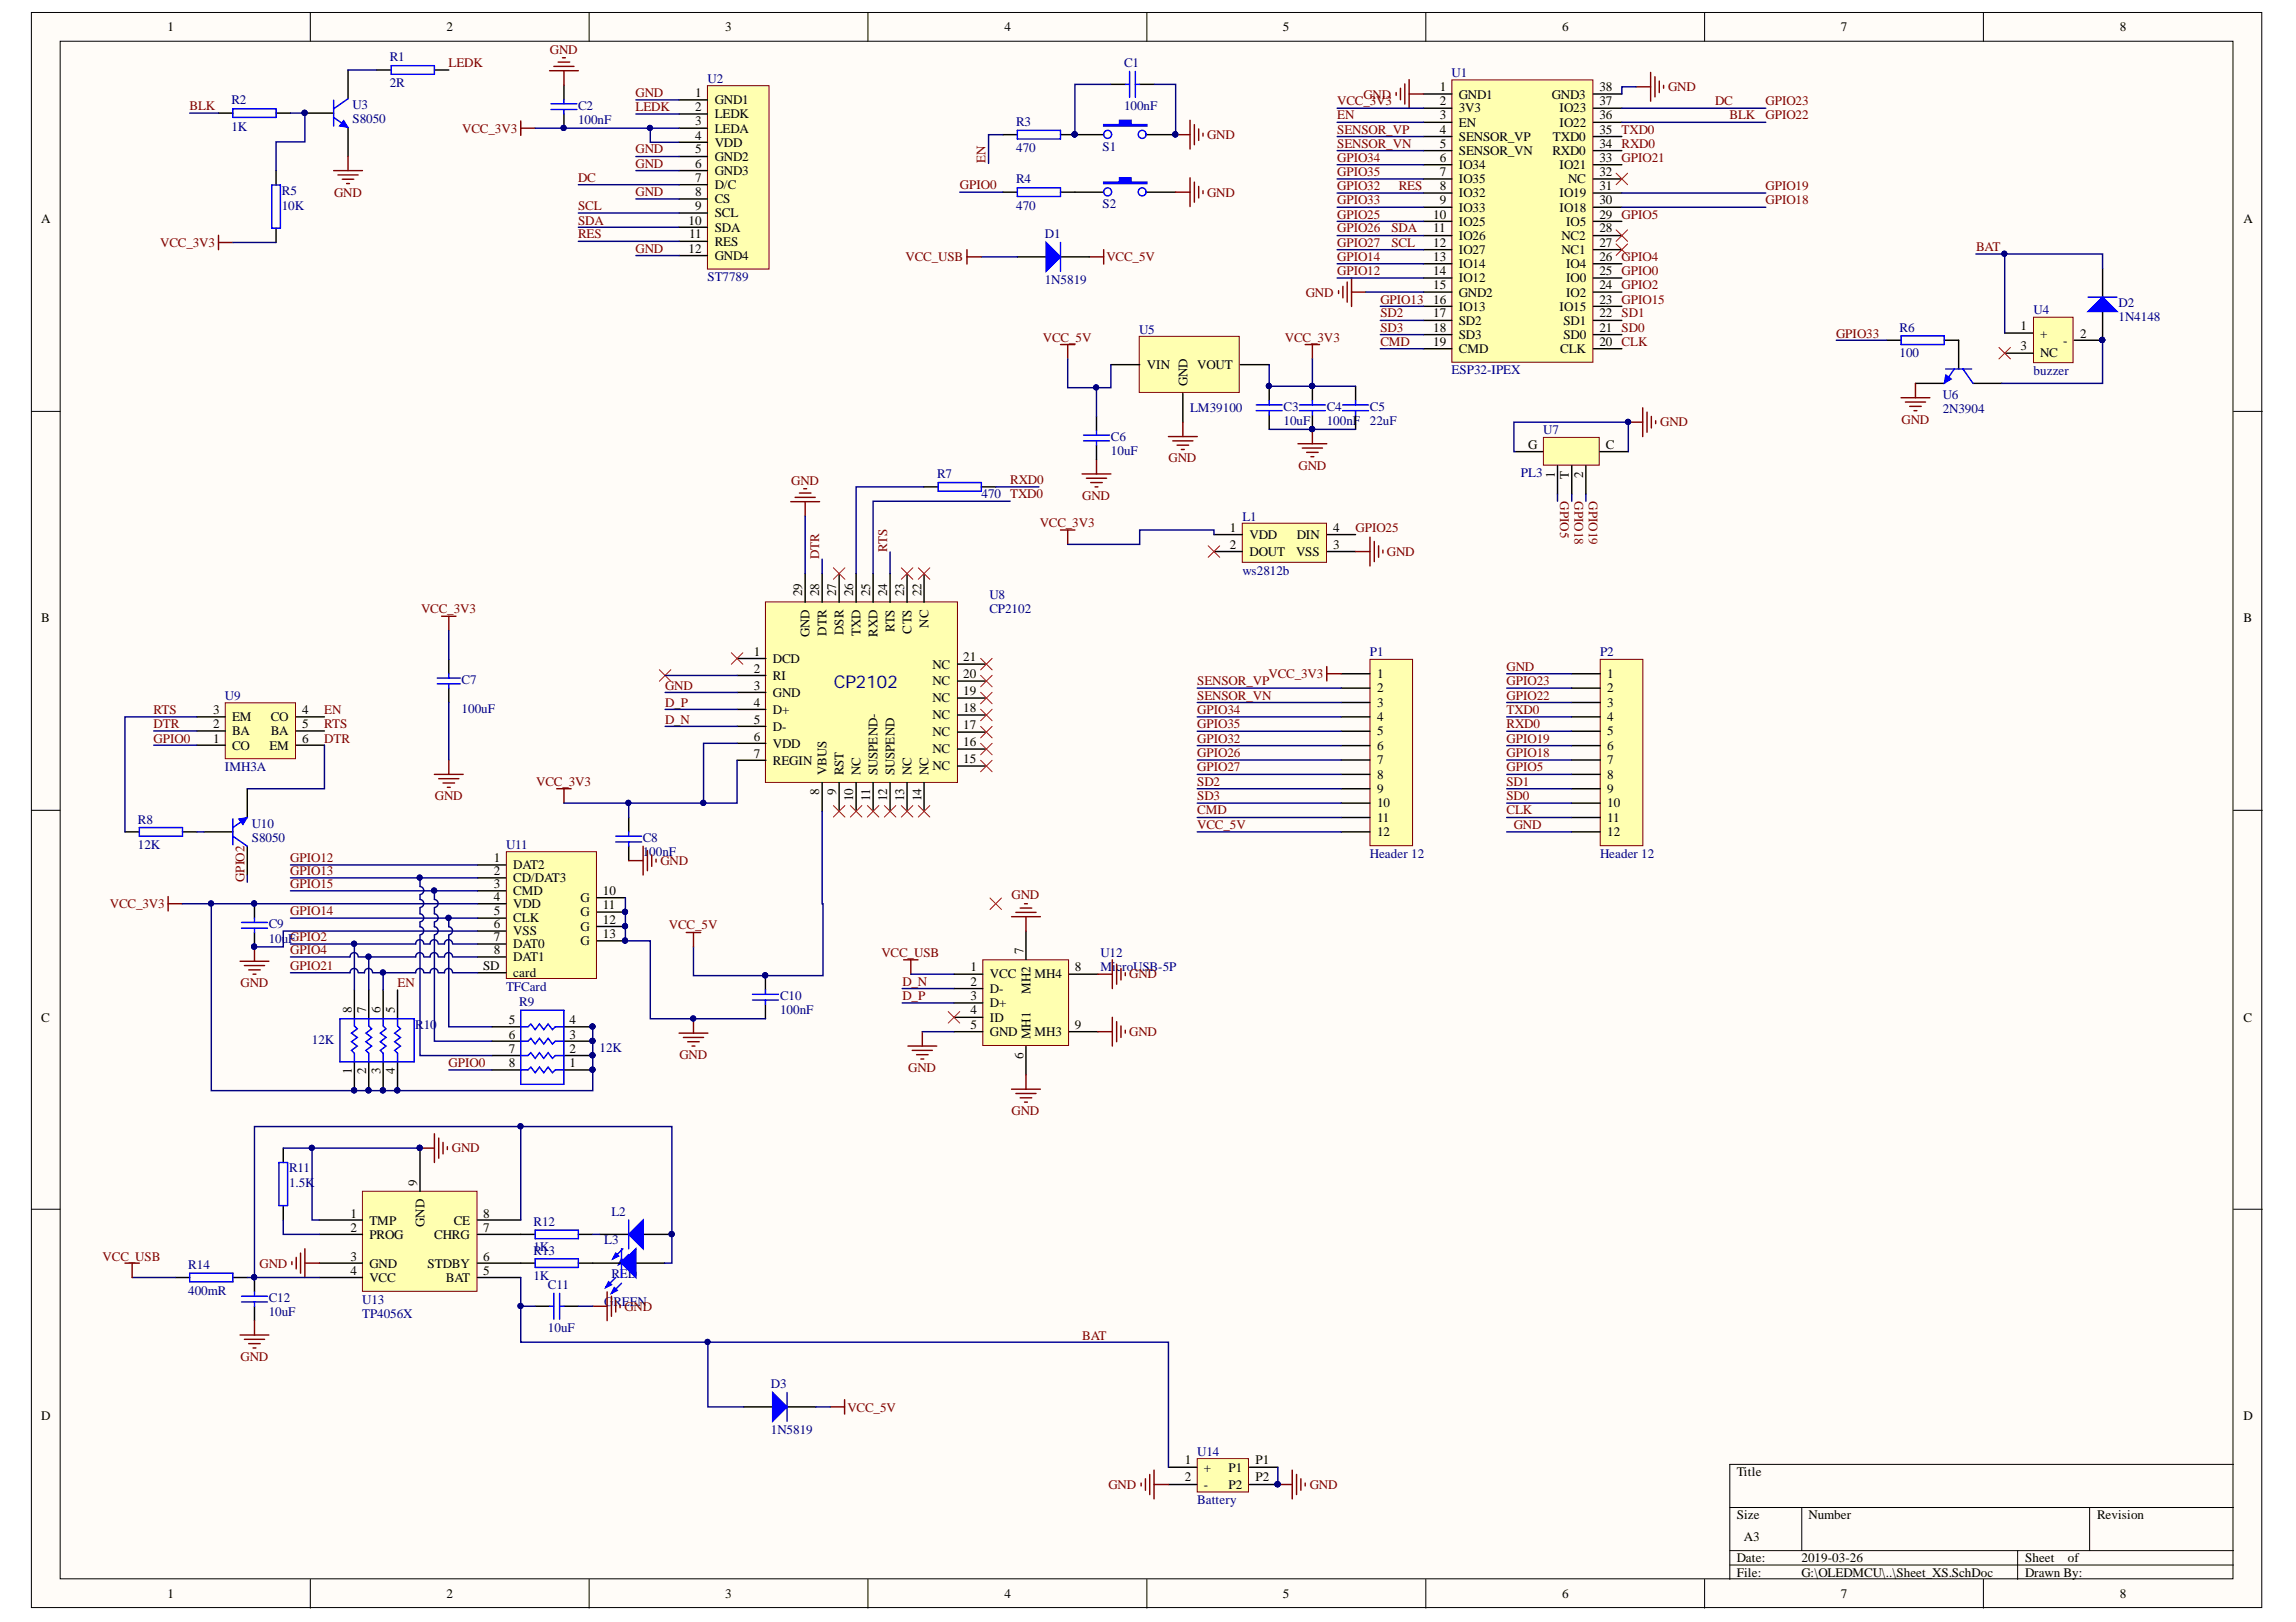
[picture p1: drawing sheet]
<svg xmlns="http://www.w3.org/2000/svg" width="297mm" height="210mm" viewBox="0 0 297 210" stroke-linecap="round" stroke-linejoin="round" font-family="sans-serif">
<defs><g id="words">
<text font-size="2.3" fill="#000080" x="107.9" y="89">CP2102</text>
<g font-size="1.7">
<text x="21.7" y="4.1">1</text>
<text x="57.8" y="4.1">2</text>
<text x="93.8" y="4.1">3</text>
<text x="129.9" y="4.1">4</text>
<text x="166" y="4.1">5</text>
<text x="202.1" y="4.1">6</text>
<text x="238.1" y="4.1">7</text>
<text x="274.3" y="4.1">8</text>
<text x="186.3" y="11.8">1</text>
<text x="206.9" y="11.8">38</text>
<text x="89.9" y="12.6">1</text>
<text x="89.9" y="14.4">2</text>
<text x="89.9" y="16.2">3</text>
<text x="92.5" y="13.5">GND1</text>
<text x="92.5" y="15.3">LEDK</text>
<text x="92.5" y="17.2">LEDA</text>
<text x="186.3" y="13.6">2</text>
<text x="186.3" y="15.5">3</text>
<text x="186.3" y="17.3">4</text>
<text x="188.7" y="12.8">GND1</text>
<text x="188.7" y="14.5">3V3</text>
<text x="188.7" y="16.4">EN</text>
<text x="200.7" y="12.8">GND3</text>
<text x="201.8" y="16.4">IO22</text>
<text x="201.8" y="14.5">IO23</text>
<text x="206.9" y="17.3">35 TXD0</text>
<text x="206.9" y="15.5">36</text>
<text x="206.9" y="13.6">37</text>
<text x="89.9" y="18.1">4</text>
<text x="89.9" y="19.9">5</text>
<text x="89.9" y="21.7">6</text>
<text x="89.9" y="23.6">7</text>
<text x="92.5" y="19">VDD</text>
<text x="92.5" y="20.8">GND2</text>
<text x="92.5" y="22.6">GND3</text>
<text x="186.3" y="19.1">5</text>
<text x="186.3" y="21">6</text>
<text x="186.3" y="22.8">7</text>
<text x="188.7" y="18.3">SENSOR_VP</text>
<text x="188.7" y="20">SENSOR_VN</text>
<text x="188.7" y="21.9">IO34</text>
<text x="188.7" y="23.7">IO35</text>
<text x="200.8" y="20">RXD0</text>
<text x="200.9" y="18.3">TXD0</text>
<text x="201.8" y="21.9">IO21</text>
<text x="202.9" y="23.7">NC</text>
<text x="206.9" y="22.8">32</text>
<text x="206.9" y="21">33 GPIO21</text>
<text x="206.9" y="19.1">34 RXD0</text>
<text x="5.3" y="28.9">A</text>
<text x="89.1" y="29.1">10</text>
<text x="89.9" y="25.4">8</text>
<text x="89.9" y="27.2">9</text>
<text x="92.5" y="24.5">D/C</text>
<text x="92.5" y="26.3">CS</text>
<text x="92.5" y="28.1">SCL</text>
<text x="185.4" y="28.3">10</text>
<text x="186.3" y="24.6">8</text>
<text x="186.3" y="26.5">9</text>
<text x="188.7" y="25.5">IO32</text>
<text x="188.7" y="27.4">IO33</text>
<text x="188.7" y="29.2">IO25</text>
<text x="201.8" y="27.4">IO18</text>
<text x="201.8" y="25.5">IO19</text>
<text x="202.6" y="29.2">IO5</text>
<text x="206.9" y="28.3">29 GPIO5</text>
<text x="206.9" y="26.5">30</text>
<text x="206.9" y="24.6">31</text>
<text x="290.2" y="28.9">A</text>
<text x="89.1" y="32.7">12</text>
<text x="89.2" y="30.8">11</text>
<text x="92.5" y="30">SDA</text>
<text x="92.5" y="31.8">RES</text>
<text x="92.5" y="33.6">GND4</text>
<text x="185.4" y="30.1">11</text>
<text x="185.4" y="31.9">12</text>
<text x="185.4" y="33.8">13</text>
<text x="185.4" y="35.6">14</text>
<text x="188.7" y="31">IO26</text>
<text x="188.7" y="32.9">IO27</text>
<text x="188.7" y="34.7">IO14</text>
<text x="202" y="32.9">NC1</text>
<text x="202" y="31">NC2</text>
<text x="202.6" y="34.7">IO4</text>
<text x="206.9" y="35.6">25 GPIO0</text>
<text x="206.9" y="33.8">26 GPIO4</text>
<text x="206.9" y="31.9">27</text>
<text x="206.9" y="30.1">28</text>
<text x="185.4" y="37.4">15</text>
<text x="185.4" y="39.3">16</text>
<text x="185.4" y="41.1">17</text>
<text x="188.7" y="36.5">IO12</text>
<text x="188.7" y="38.4">GND2</text>
<text x="188.7" y="40.2">IO13</text>
<text x="201.8" y="40.2">IO15</text>
<text x="202.6" y="38.4">IO2</text>
<text x="202.6" y="36.5">IO0</text>
<text x="206.9" y="41.1">22 SD1</text>
<text x="206.9" y="39.3">23 GPIO15</text>
<text x="206.9" y="37.4">24 GPIO2</text>
<text x="148.4" y="47.8">VIN</text>
<text x="154.9" y="47.8">VOUT</text>
<text x="185.4" y="42.9">18</text>
<text x="185.4" y="44.8">19</text>
<text x="188.7" y="42">SD2</text>
<text x="188.7" y="43.9">SD3</text>
<text x="188.7" y="45.7">CMD</text>
<text x="201.8" y="45.7">CLK</text>
<text x="202.3" y="43.9">SD0</text>
<text x="202.3" y="42">SD1</text>
<text x="206.9" y="44.8">20 CLK</text>
<text x="206.9" y="42.9">21 SD0</text>
<text x="261.4" y="42.8">1</text>
<text x="261.4" y="45.3">3</text>
<text x="263.9" y="43.7">+</text>
<text x="263.9" y="46.2">NC</text>
<text x="266.9" y="44.6">-</text>
<text x="269.1" y="43.7">2</text>
<text x="153.6" y="50" transform="rotate(-90 153.6 50)">GND</text>
<text x="197.7" y="58.1">G</text>
<text x="207.8" y="58.1">C</text>
<text x="201.2" y="61.9" transform="rotate(-90 201.2 61.9)">1</text>
<text x="202.9" y="62" transform="rotate(-90 202.9 62)">T</text>
<text x="204.8" y="61.9" transform="rotate(-90 204.8 61.9)">2</text>
<text x="159.1" y="68.8">1</text>
<text x="159.1" y="71">2</text>
<text x="161.7" y="69.7">VDD</text>
<text x="161.7" y="71.9">DOUT</text>
<text x="167.7" y="71.9">VSS</text>
<text x="167.8" y="69.7">DIN</text>
<text x="172.5" y="71">3</text>
<text x="172.5" y="68.8">4</text>
<text x="103.8" y="77.2" transform="rotate(-90 103.8 77.2)">29</text>
<text x="106" y="77.2" transform="rotate(-90 106 77.2)">28</text>
<text x="108.2" y="77.2" transform="rotate(-90 108.2 77.2)">27</text>
<text x="110.4" y="77.2" transform="rotate(-90 110.4 77.2)">26</text>
<text x="112.6" y="77.2" transform="rotate(-90 112.6 77.2)">25</text>
<text x="114.8" y="77.2" transform="rotate(-90 114.8 77.2)">24</text>
<text x="117" y="77.2" transform="rotate(-90 117 77.2)">23</text>
<text x="119.2" y="77.2" transform="rotate(-90 119.2 77.2)">22</text>
<text x="5.3" y="80.6">B</text>
<text x="104.7" y="82.5" transform="rotate(-90 104.7 82.5)">GND</text>
<text x="106.9" y="82.2" transform="rotate(-90 106.9 82.2)">DTR</text>
<text x="109.1" y="82.2" transform="rotate(-90 109.1 82.2)">DSR</text>
<text x="111.3" y="82.3" transform="rotate(-90 111.3 82.3)">TXD</text>
<text x="113.5" y="82.4" transform="rotate(-90 113.5 82.4)">RXD</text>
<text x="115.7" y="81.8" transform="rotate(-90 115.7 81.8)">RTS</text>
<text x="117.9" y="82" transform="rotate(-90 117.9 82)">CTS</text>
<text x="120.1" y="81.2" transform="rotate(-90 120.1 81.2)">NC</text>
<text x="290.2" y="80.6">B</text>
<text x="97.5" y="84.9">1</text>
<text x="97.5" y="87.1">2</text>
<text x="97.5" y="89.3">3</text>
<text x="100" y="85.8">DCD</text>
<text x="100" y="88">RI</text>
<text x="120.6" y="88.7">NC</text>
<text x="120.6" y="86.6">NC</text>
<text x="124.6" y="89.9">19</text>
<text x="124.6" y="87.7">20</text>
<text x="124.6" y="85.5">21</text>
<text x="178.2" y="87.7">1</text>
<text x="178.2" y="89.6">2</text>
<text x="207.9" y="87.7">1</text>
<text x="207.9" y="89.6">2</text>
<text x="27.6" y="94.2">2</text>
<text x="27.6" y="92.4">3</text>
<text x="30" y="95.2">BA</text>
<text x="30" y="93.3">EM</text>
<text x="35" y="93.3">CO</text>
<text x="35" y="95.2">BA</text>
<text x="39.1" y="92.4">4</text>
<text x="39.1" y="94.2">5</text>
<text x="97.5" y="91.5">4</text>
<text x="97.5" y="93.7">5</text>
<text x="97.5" y="95.9">6</text>
<text x="100" y="90.2">GND</text>
<text x="100" y="92.4">D+</text>
<text x="100" y="94.6">D-</text>
<text x="120.6" y="95.3">NC</text>
<text x="120.6" y="93.1">NC</text>
<text x="120.6" y="90.9">NC</text>
<text x="124.6" y="94.3">17</text>
<text x="124.6" y="92.1">18</text>
<text x="178.2" y="91.5">3</text>
<text x="178.2" y="93.3">4</text>
<text x="178.2" y="95.2">5</text>
<text x="207.9" y="91.5">3</text>
<text x="207.9" y="93.3">4</text>
<text x="207.9" y="95.2">5</text>
<text x="27.6" y="96.1">1</text>
<text x="30" y="97">CO</text>
<text x="34.9" y="97">EM</text>
<text x="39.1" y="96.1">6</text>
<text x="97.5" y="98">7</text>
<text x="100" y="96.8">VDD</text>
<text x="100" y="99">REGIN</text>
<text x="106.9" y="100.3" transform="rotate(-90 106.9 100.3)">VBUS</text>
<text x="109.1" y="100.3" transform="rotate(-90 109.1 100.3)">RST</text>
<text x="111.3" y="100.3" transform="rotate(-90 111.3 100.3)">NC</text>
<text x="113.5" y="100.3" transform="rotate(-90 113.5 100.3)">SUSPEND-</text>
<text x="115.7" y="100.3" transform="rotate(-90 115.7 100.3)">SUSPEND</text>
<text x="117.9" y="100.3" transform="rotate(-90 117.9 100.3)">NC</text>
<text x="120.1" y="100.3" transform="rotate(-90 120.1 100.3)">NC</text>
<text x="120.6" y="99.7">NC</text>
<text x="120.6" y="97.5">NC</text>
<text x="124.6" y="98.7">15</text>
<text x="124.6" y="96.5">16</text>
<text x="178.2" y="97">6</text>
<text x="178.2" y="98.9">7</text>
<text x="178.2" y="100.8">8</text>
<text x="207.9" y="97">6</text>
<text x="207.9" y="98.9">7</text>
<text x="207.9" y="100.8">8</text>
<text x="106" y="102.9" transform="rotate(-90 106 102.9)">8</text>
<text x="108.2" y="102.9" transform="rotate(-90 108.2 102.9)">9</text>
<text x="110.4" y="103.7" transform="rotate(-90 110.4 103.7)">10</text>
<text x="112.6" y="103.6" transform="rotate(-90 112.6 103.6)">11</text>
<text x="114.8" y="103.7" transform="rotate(-90 114.8 103.7)">12</text>
<text x="117" y="103.7" transform="rotate(-90 117 103.7)">13</text>
<text x="119.2" y="103.7" transform="rotate(-90 119.2 103.7)">14</text>
<text x="178.2" y="102.6">9</text>
<text x="178.2" y="104.5">10</text>
<text x="178.2" y="106.3">11</text>
<text x="207.9" y="102.6">9</text>
<text x="207.9" y="104.5">10</text>
<text x="207.9" y="106.3">11</text>
<text x="63.9" y="111.6">1</text>
<text x="63.9" y="113.3">2</text>
<text x="66.4" y="112.5">DAT2</text>
<text x="178.2" y="108.2">12</text>
<text x="207.9" y="108.2">12</text>
<text x="63.9" y="115">3</text>
<text x="63.9" y="116.6">4</text>
<text x="63.9" y="118.4">5</text>
<text x="66.4" y="114.2">CD/DAT3</text>
<text x="66.4" y="115.9">CMD</text>
<text x="66.4" y="117.5">VDD</text>
<text x="66.4" y="119.4">CLK</text>
<text x="75.1" y="116.7">G</text>
<text x="75.1" y="118.6">G</text>
<text x="78" y="115.8">10</text>
<text x="78" y="117.7">11</text>
<text x="78" y="119.5">12</text>
<text x="62.5" y="125.5">SD</text>
<text x="63.9" y="120.1">6</text>
<text x="63.9" y="121.8">7</text>
<text x="63.9" y="123.5">8</text>
<text x="66.4" y="121">VSS</text>
<text x="66.4" y="122.7">DAT0</text>
<text x="66.4" y="124.4">DAT1</text>
<text x="75.1" y="120.5">G</text>
<text x="75.1" y="122.3">G</text>
<text x="78" y="121.4">13</text>
<text x="125.5" y="125.7">1</text>
<text x="132.4" y="123.4" transform="rotate(-90 132.4 123.4)">7</text>
<text x="139.1" y="125.7">8</text>
<text x="45.5" y="131.1" transform="rotate(-90 45.5 131.1)">8</text>
<text x="47.4" y="131.1" transform="rotate(-90 47.4 131.1)">7</text>
<text x="49.2" y="131.1" transform="rotate(-90 49.2 131.1)">6</text>
<text x="51.1" y="131.1" transform="rotate(-90 51.1 131.1)">5</text>
<text x="66.4" y="126.5">card</text>
<text x="125.5" y="127.6">2</text>
<text x="125.5" y="129.4">3</text>
<text x="125.5" y="131.3">4</text>
<text x="128.1" y="126.6">VCC</text>
<text x="128.1" y="128.5">D-</text>
<text x="128.1" y="130.3">D+</text>
<text x="133.3" y="128.6" transform="rotate(-90 133.3 128.6)">MH2</text>
<text x="133.8" y="126.6">MH4</text>
<text x="5.3" y="132.2">C</text>
<text x="65.8" y="136.3">7</text>
<text x="65.8" y="134.4">6</text>
<text x="65.8" y="132.5">5</text>
<text x="73.7" y="136.3">2</text>
<text x="73.7" y="134.4">3</text>
<text x="73.7" y="132.5">4</text>
<text x="125.5" y="133.1">5</text>
<text x="128.1" y="132.2">ID</text>
<text x="128.1" y="134.1">GND</text>
<text x="132.4" y="137" transform="rotate(-90 132.4 137)">6</text>
<text x="133.3" y="134.5" transform="rotate(-90 133.3 134.5)">MH1</text>
<text x="133.8" y="134.1">MH3</text>
<text x="139.1" y="133.1">9</text>
<text x="290.2" y="132.2">C</text>
<text x="45.5" y="139" transform="rotate(-90 45.5 139)">1</text>
<text x="47.4" y="139" transform="rotate(-90 47.4 139)">2</text>
<text x="49.2" y="139" transform="rotate(-90 49.2 139)">3</text>
<text x="51.1" y="139" transform="rotate(-90 51.1 139)">4</text>
<text x="65.8" y="138.1">8</text>
<text x="73.7" y="138.1">1</text>
<text x="54" y="153.4" transform="rotate(-90 54 153.4)">9</text>
<text x="45.3" y="159.4">2</text>
<text x="45.3" y="157.6">1</text>
<text x="47.8" y="160.3">PROG</text>
<text x="47.8" y="158.5">TMP</text>
<text x="54.9" y="158.7" transform="rotate(-90 54.9 158.7)">GND</text>
<text x="56.2" y="160.3">CHRG</text>
<text x="58.7" y="158.5">CE</text>
<text x="62.5" y="159.4">7</text>
<text x="62.5" y="157.6">8</text>
<text x="45.3" y="163.1">3</text>
<text x="45.3" y="165">4</text>
<text x="47.8" y="164.1">GND</text>
<text x="47.8" y="165.9">VCC</text>
<text x="55.3" y="164.1">STDBY</text>
<text x="57.7" y="165.9">BAT</text>
<text x="62.5" y="165">5</text>
<text x="62.5" y="163.1">6</text>
<text x="5.3" y="183.8">D</text>
<text x="290.2" y="183.8">D</text>
<text x="153.3" y="189.5">1</text>
<text x="153.3" y="191.7">2</text>
<text x="155.7" y="190.4">+</text>
<text x="159" y="190.4">P1</text>
<text x="162.4" y="189.5">P1</text>
<text x="162.4" y="191.7">P2</text>
<text x="224.7" y="191">Title</text>
<text x="155.7" y="192.6">-</text>
<text x="159" y="192.6">P2</text>
<text x="224.7" y="196.6">Size</text>
<text x="234" y="196.6">Number</text>
<text x="271.3" y="196.6">Revision</text>
<text x="224.7" y="202.2">Date:</text>
<text x="225.6" y="199.4">A3</text>
<text x="233.1" y="202.2">2019-03-26</text>
<text x="262" y="202.2">Sheet</text>
<text x="267.5" y="202.2">of</text>
<text x="21.7" y="206.8">1</text>
<text x="57.8" y="206.8">2</text>
<text x="93.8" y="206.8">3</text>
<text x="129.9" y="206.8">4</text>
<text x="166" y="206.8">5</text>
<text x="202.1" y="206.8">6</text>
<text x="224.7" y="204.1">File:</text>
<text x="233.1" y="204.1">G:\OLEDMCU\..\Sheet_XS.SchDoc</text>
<text x="238.1" y="206.8">7</text>
<text x="262" y="204.1">Drawn By:</text>
<text x="274.3" y="206.8">8</text>
</g>
<g font-size="1.7" fill="#000080">
<text x="50.4" y="7.9">R1</text>
<text x="50.4" y="11.3">2R</text>
<text x="91.5" y="10.7">U2</text>
<text x="145.4" y="8.7">C1</text>
<text x="187.8" y="10">U1</text>
<text x="29.9" y="13.5">R2</text>
<text x="29.9" y="16.9">1K</text>
<text x="45.6" y="14.1">U3</text>
<text x="45.6" y="16">S8050</text>
<text x="74.8" y="14.2">C2</text>
<text x="74.8" y="16.1">100nF</text>
<text x="131.5" y="16.3">R3</text>
<text x="145.4" y="14.3">100nF</text>
<text x="131.5" y="19.7">470</text>
<text x="131.5" y="23.7">R4</text>
<text x="142.6" y="19.5">S1</text>
<text x="36.5" y="25.3">R5</text>
<text x="36.5" y="27.1">10K</text>
<text x="131.5" y="27.1">470</text>
<text x="142.6" y="27">S2</text>
<text x="135.2" y="30.8">D1</text>
<text x="91.5" y="36.4">ST7789</text>
<text x="135.2" y="36.8">1N5819</text>
<text x="263.1" y="40.7">U4</text>
<text x="274.1" y="39.7">D2</text>
<text x="274.1" y="41.6">1N4148</text>
<text x="147.4" y="43.2">U5</text>
<text x="245.8" y="42.9">R6</text>
<text x="245.8" y="46.2">100</text>
<text x="154" y="53.3">LM39100</text>
<text x="166.1" y="53.2">C3</text>
<text x="171.6" y="53.2">C4</text>
<text x="177.2" y="53.2">C5</text>
<text x="187.8" y="48.4">ESP32-IPEX</text>
<text x="251.3" y="51.6">U6</text>
<text x="251.3" y="53.5">2N3904</text>
<text x="263.1" y="48.5">buzzer</text>
<text x="143.7" y="57.1">C6</text>
<text x="143.7" y="58.9">10uF</text>
<text x="166.1" y="55">10uF</text>
<text x="171.6" y="55">100nF</text>
<text x="177.2" y="55">22uF</text>
<text x="199.6" y="56.2">U7</text>
<text x="121.2" y="61.9">R7</text>
<text x="127" y="64.5">470 TXD0</text>
<text x="196.8" y="61.7">PL3</text>
<text x="160.7" y="67.4">L1</text>
<text x="128" y="77.5">U8</text>
<text x="160.7" y="74.4">ws2812b</text>
<text x="128" y="79.4">CP2102</text>
<text x="59.7" y="88.5">C7</text>
<text x="177.2" y="84.9">P1</text>
<text x="207" y="84.9">P2</text>
<text x="29.1" y="90.6">U9</text>
<text x="59.7" y="92.2">100uF</text>
<text x="29.1" y="99.7">IMH3A</text>
<text x="17.8" y="106.6">R8</text>
<text x="32.6" y="107.1">U10</text>
<text x="17.8" y="109.9">12K</text>
<text x="32.6" y="109">S8050</text>
<text x="65.5" y="109.9">U11</text>
<text x="83.2" y="109">C8</text>
<text x="83.2" y="110.8">100nF</text>
<text x="177.2" y="111">Header 12</text>
<text x="207" y="111">Header 12</text>
<text x="34.8" y="120.1">C9</text>
<text x="34.8" y="122">10uFGPIO2</text>
<text x="142.4" y="123.8">U12</text>
<text x="142.4" y="125.7">Mi</text>
<text x="144.4" y="125.7">croUSB-5P</text>
<text x="65.5" y="128.2">TFCard</text>
<text x="67.2" y="130.2">R9</text>
<text x="100.9" y="129.4">C10</text>
<text x="100.9" y="131.3">100nF</text>
<text x="40.4" y="135.2">12K</text>
<text x="53.7" y="133.1">R10</text>
<text x="77.6" y="136.1">12K</text>
<text x="37.4" y="151.7">R11</text>
<text x="37.4" y="153.6">1.5K</text>
<text x="69" y="158.7">R12</text>
<text x="69" y="162">1K</text>
<text x="78.2" y="161">L3</text>
<text x="79.1" y="157.3">L2</text>
<text x="24.4" y="164.2">R14</text>
<text x="24.4" y="167.5">400mR</text>
<text x="69" y="162.4">R13</text>
<text x="69" y="165.7">1K</text>
<text x="70.9" y="166.9">C11</text>
<text x="79.1" y="165.3">RED</text>
<text x="34.8" y="168.5">C12</text>
<text x="34.8" y="170.3">10uF</text>
<text x="46.9" y="168.7">U13</text>
<text x="46.9" y="170.6">TP4056X</text>
<text x="70.9" y="172.4">10uF</text>
<text x="78.2" y="169.1">G</text>
<text x="79.4" y="169.1">REEN</text>
<text x="99.7" y="179.6">D3</text>
<text x="99.7" y="185.6">1N5819</text>
<text x="154.9" y="188.4">U14</text>
<text x="154.9" y="194.7">Battery</text>
</g>
<g font-size="1.7" fill="#800000">
<text x="58" y="8.7">LEDK</text>
<text x="71.1" y="6.9">GND</text>
<text x="215.8" y="11.8">GND</text>
<text x="24.5" y="14.3">BLK</text>
<text x="59.8" y="17.2">VCC_3V3</text>
<text x="82.2" y="12.6">GND</text>
<text x="82.2" y="14.4">LEDK</text>
<text x="156.2" y="18">GND</text>
<text x="173" y="17.3">SENSOR_VP</text>
<text x="173" y="15.5">EN</text>
<text x="173" y="13.6">VCC_3V3</text>
<text x="176.4" y="12.8">GND</text>
<text x="221.9" y="13.6">DC</text>
<text x="223.8" y="15.5">BLK</text>
<text x="228.4" y="13.6">GPIO23</text>
<text x="228.4" y="15.5">GPIO22</text>
<text x="74.8" y="23.6">DC</text>
<text x="82.2" y="21.7">GND</text>
<text x="82.2" y="19.9">GND</text>
<text x="127.5" y="21.1" transform="rotate(-90 127.5 21.1)">EN</text>
<text x="173" y="22.8">GPIO35</text>
<text x="173" y="21">GPIO34</text>
<text x="173" y="19.1">SENSOR_VN</text>
<text x="43.2" y="25.4">GND</text>
<text x="74.8" y="27.2">SCL</text>
<text x="74.8" y="29.1">SDA</text>
<text x="82.2" y="25.4">GND</text>
<text x="124.2" y="24.5">GPIO0</text>
<text x="156.2" y="25.4">GND</text>
<text x="173" y="28.3">GPIO25</text>
<text x="173" y="26.5">GPIO33</text>
<text x="173" y="24.6">GPIO32</text>
<text x="180.9" y="24.6">RES</text>
<text x="228.4" y="24.6">GPIO19</text>
<text x="228.4" y="26.5">GPIO18</text>
<text x="20.7" y="31.9">VCC_3V3</text>
<text x="74.8" y="30.8">RES</text>
<text x="82.2" y="32.7">GND</text>
<text x="117.2" y="33.8">VCC_USB</text>
<text x="143.1" y="33.8">VCC_5V</text>
<text x="173" y="35.6">GPIO12</text>
<text x="173" y="33.8">GPIO14</text>
<text x="173" y="30.1">GPIO26</text>
<text x="173" y="31.9">GPIO27</text>
<text x="180" y="30.1">SDA</text>
<text x="180" y="31.9">SCL</text>
<text x="255.6" y="32.5">BAT</text>
<text x="168.9" y="38.4">GND</text>
<text x="178.6" y="41.1">SD2</text>
<text x="178.6" y="39.3">GPIO13</text>
<text x="134.9" y="44.2">VCC_5V</text>
<text x="166.2" y="44.2">VCC_3V3</text>
<text x="178.6" y="44.8">CMD</text>
<text x="178.6" y="42.9">SD3</text>
<text x="237.5" y="43.7">GPIO33</text>
<text x="151.2" y="59.8">GND</text>
<text x="214.8" y="55.2">GND</text>
<text x="246" y="54.9">GND</text>
<text x="102.4" y="62.7">GND</text>
<text x="130.7" y="62.6">RXD0</text>
<text x="140" y="64.7">GND</text>
<text x="168" y="60.8">GND</text>
<text x="201.8" y="64.8" transform="rotate(90 201.8 64.8)">GPIO5</text>
<text x="203.7" y="64.8" transform="rotate(90 203.7 64.8)">GPIO18</text>
<text x="205.6" y="64.8" transform="rotate(90 205.6 64.8)">GPIO19</text>
<text x="114.8" y="71.4" transform="rotate(-90 114.8 71.4)">RTS</text>
<text x="134.5" y="68.2">VCC_3V3</text>
<text x="175.4" y="68.8">GPIO25</text>
<text x="179.4" y="71.9">GND</text>
<text x="106" y="72.4" transform="rotate(-90 106 72.4)">DTR</text>
<text x="54.5" y="79.4">VCC_3V3</text>
<text x="86" y="89.3">GND</text>
<text x="154.9" y="88.7">SENSOR_VP</text>
<text x="164.1" y="87.7">VCC_3V3</text>
<text x="194.9" y="86.8">GND</text>
<text x="194.9" y="88.7">GPIO23</text>
<text x="19.9" y="94.2">DTR</text>
<text x="19.9" y="92.4">RTS</text>
<text x="42" y="92.4">EN</text>
<text x="42" y="94.2">RTS</text>
<text x="86" y="91.5">D_P</text>
<text x="86" y="93.7">D_N</text>
<text x="154.9" y="90.5">SENSOR_VN</text>
<text x="154.9" y="92.4">GPIO34</text>
<text x="154.9" y="94.2">GPIO35</text>
<text x="194.9" y="90.5">GPIO22</text>
<text x="194.9" y="92.4">TXD0</text>
<text x="194.9" y="94.2">RXD0</text>
<text x="19.9" y="96.1">GPIO0</text>
<text x="42" y="96.1">DTR</text>
<text x="69.4" y="101.7">VCC_3V3</text>
<text x="154.9" y="96.1">GPIO32</text>
<text x="154.9" y="98">GPIO26</text>
<text x="154.9" y="99.8">GPIO27</text>
<text x="154.9" y="101.7">SD2</text>
<text x="194.9" y="96.1">GPIO19</text>
<text x="194.9" y="98">GPIO18</text>
<text x="194.9" y="99.8">GPIO5</text>
<text x="194.9" y="101.7">SD1</text>
<text x="56.3" y="103.5">GND</text>
<text x="154.9" y="103.5">SD3</text>
<text x="154.9" y="105.4">CMD</text>
<text x="154.9" y="107.3">VCC_5V</text>
<text x="194.9" y="103.5">SD0</text>
<text x="194.9" y="105.4">CLK</text>
<text x="195.8" y="107.3">GND</text>
<text x="37.6" y="113.3">GPIO13</text>
<text x="37.6" y="111.6">GPIO12</text>
<text x="85.4" y="111.9">GND</text>
<text x="14.2" y="117.5">VCC_3V3</text>
<text x="31.6" y="114.2" transform="rotate(-90 31.6 114.2)">GPIO2</text>
<text x="37.6" y="115">GPIO15</text>
<text x="37.6" y="118.4">GPIO14</text>
<text x="130.9" y="116.4">GND</text>
<text x="37.6" y="123.5">GPIO4</text>
<text x="37.6" y="125.5">GPIO21</text>
<text x="86.5" y="120.3">VCC_5V</text>
<text x="114" y="123.8">VCC_USB</text>
<text x="31.1" y="127.7">GND</text>
<text x="51.4" y="127.7">EN</text>
<text x="116.7" y="127.6">D_N</text>
<text x="116.7" y="129.4">D_P</text>
<text x="146.1" y="126.6">GND</text>
<text x="87.9" y="137">GND</text>
<text x="146.1" y="134.1">GND</text>
<text x="58" y="138.1">GPIO0</text>
<text x="117.5" y="138.7">GND</text>
<text x="58.5" y="149.1">GND</text>
<text x="130.9" y="144.3">GND</text>
<text x="13.3" y="163.1">VCC_USB</text>
<text x="33.6" y="164.1">GND</text>
<text x="80.8" y="169.6">GND</text>
<text x="140" y="173.4">BAT</text>
<text x="31.1" y="176.2">GND</text>
<text x="109.6" y="182.7">VCC_5V</text>
<text x="143.4" y="192.6">GND</text>
<text x="169.4" y="192.6">GND</text>
</g>
</g></defs>
<g fill="#fffcf8" stroke="#000" stroke-width=".13">
<path d="M4.1 1.6h288.5v206.4h-288.5z"/>
<path d="M7.8 5.3h281.1v199h-281.1z"/>
</g>
<g fill="none" stroke="#000" stroke-width=".13">
<path d="M40.1 1.6v3.7M76.2 1.6v3.7M112.3 1.6v3.7M148.4 1.6v3.7M184.5 1.6v3.7M220.5 1.6v3.7M256.6 1.6v3.7M4.1 53.2h3.7M289 53.2h3.7M4.1 104.9h3.7M289 104.9h3.7M4.1 156.5h3.7"/>
<path d="M289 156.5h3.7M223.8 195.1h65.2M233.1 195.1v5.6M270.3 195.1v5.6M289 189.5h-65.2v14.9M40.1 204.4v3.7M76.2 204.4v3.7M112.3 204.4v3.7M148.4 204.4v3.7M184.5 204.4v3.7M220.5 204.4v3.7M223.8 200.7h65.2"/>
<path d="M223.8 202.5h65.2M256.6 204.4v3.7M261 200.7v3.7"/>
</g>
<path d="M99 77.9h24.9v23.4h-24.9z" fill="#ffffb0" stroke="#800000" stroke-width=".13"/>
<g fill="none" stroke="#000" stroke-width=".19">
<path d="M139.1 17.4h3.7M148.4 17.4h3.7M104.2 74.2v3.7M106.4 74.2v3.7M108.6 74.2v3.7M110.8 74.2v3.7M113 74.2v3.7M115.2 74.2v3.7M117.4 74.2v3.7M119.5 63h1.9M119.5 74.2v3.7M127 63h1.8"/>
<path d="M95.4 85.2h3.7M95.4 87.4h3.7M95.4 89.6h3.7M95.4 91.8h3.7M95.4 94h3.7M95.4 96.2h3.7M95.4 98.4h3.7M123.9 99.1h3.7M123.9 96.9h3.7M123.9 94.7h3.7M123.9 92.5h3.7M123.9 90.3h3.7"/>
<path d="M123.9 88.1h3.7M123.9 85.9h3.7M106.4 101.3v3.7M108.6 101.3v3.7M110.8 101.3v3.7M113 101.3v3.7M115.2 101.3v3.7M117.4 101.3v3.7M119.5 101.3v3.7M99 126.3v1.8M99 130v1.8"/>
</g>
<path d="M128.1 116.2l1.5 1.5M129.6 116.2l-1.5 1.5" fill="none" stroke="#f00" stroke-width=".13"/>
<g fill="none" stroke="#800000" stroke-width=".19">
<path d="M137.2 44.6h1.9M138.1 44.6v1.8M141.9 59.5v1.8M168.9 44.6h1.8M169.8 44.6v1.8M140 61.3h3.7M140.6 61.9h2.6M141.1 62.4h1.5M141.7 63h.3M87.9 133.7h3.7M88.4 134.3h2.6M89 134.8h1.5"/>
<path d="M89.5 135.4h.4M89.7 131.8v1.9"/>
</g>
<g fill="#000080" stroke="#000080" stroke-width=".13">
<circle cx="89.7" cy="131.8" r=".34"/>
<circle cx="99" cy="126.2" r=".34"/>
<circle cx="139" cy="17.4" r=".34"/>
<circle cx="152" cy="17.4" r=".33"/>
</g>
<path d="M121.4 62.4h5.6v1.2h-5.6zM97.4 129.4h3.3M97.4 128.7h3.3M99 128.1v.6M99 129.4v.6" fill="none" stroke="#00f" stroke-width=".19"/>
<path d="M142.8 16.1h2v-.5h1.5v.5h2.1v.2h-5.6z" fill-rule="evenodd" fill="#00f"/>
<g fill="none" stroke="#00f" stroke-width=".19">
<path d="M131.6 16.9h5.6v1.1h-5.6zM142.8 16.1h2v-.5h1.5v.5h2.1v.2h-5.6z"/>
<circle cx="143.3" cy="17.4" r=".52"/>
<circle cx="147.8" cy="17.4" r=".52"/>
</g>
<g fill="#000080" stroke="#000080" stroke-width=".13">
<circle cx="139" cy="17.4" r=".34"/>
<circle cx="152" cy="17.4" r=".33"/>
</g>
<path d="M152.1 17.4h1.9M154 15.6v3.7M154.5 16.1v2.6M155.1 16.7v1.5M155.6 17.2v.4M72 102.1h1.9M73 102.1v1.8" fill="none" stroke="#800000" stroke-width=".19"/>
<path d="M129.8 17.4h1.8M137.2 17.4h1.9" fill="none" stroke="#000" stroke-width=".19"/>
<path d="M127.1 124.2h11.1v11.1h-11.1z" fill="#ffffb0" stroke="#800000" stroke-width=".13"/>
<path d="M141.9 53.9v1.9M141.9 57.6v1.9M123.4 126.1h3.7M123.4 127.9h3.7M123.4 129.8h3.7M123.4 131.7h3.7M123.4 133.5h3.7M132.7 120.5v3.7M132.7 135.4v3.7M138.3 126.1h3.7M138.3 133.5h3.7" fill="none" stroke="#000" stroke-width=".19"/>
<g fill="none" stroke="#800000" stroke-width=".19">
<path d="M130.9 118.6h3.7M131.4 118.1h2.6M132 117.5h1.5M132.5 117h.4M132.7 118.6v1.9M117.5 135.4h3.7M118 135.9h2.6M118.6 136.5h1.5M119.1 137h.4M119.3 133.5v1.9M132.7 139.1v1.9M142 126.1h1.9"/>
<path d="M142 133.5h1.9M143.9 124.2v3.7M143.9 131.7v3.7M144.5 124.8v2.6M144.5 132.2v2.6M145 125.3v1.5M145 132.8v1.5M145.6 125.9v.4M145.6 133.3v.4M130.9 141h3.7M131.4 141.5h2.6M132 142.1h1.5"/>
<path d="M132.5 142.6h.4"/>
</g>
<path d="M122.7 130.9l1.5 1.5M124.2 130.9l-1.5 1.5" fill="none" stroke="#f00" stroke-width=".13"/>
<path d="M140.2 57.1h3.3M140.2 56.3h3.3M141.9 55.8v.5M141.9 57.1v.5" fill="none" stroke="#00f" stroke-width=".19"/>
<path d="M147.4 43.5h12.9v7.3h-12.9z" fill="#ffffb0" stroke="#800000" stroke-width=".13"/>
<path d="M143.7 47.2h3.7M153 50.9v3.7M160.5 47.2h3.7" fill="none" stroke="#000" stroke-width=".19"/>
<path d="M140.9 33.2h1.9M142.8 32.3v1.9M151.2 56.5h3.7M151.7 57.1h2.6M152.3 57.6h1.5M152.8 58.2h.4M153 54.6v1.9" fill="none" stroke="#800000" stroke-width=".19"/>
<path d="M187.8 10.3h18.3v36.6h-18.3z" fill="#ffffb0" stroke="#800000" stroke-width=".13"/>
<g fill="none" stroke="#000" stroke-width=".19">
<path d="M184.2 12.2h3.6M184.2 14h3.6M184.2 15.8h3.6M184.2 17.7h3.6M184.2 19.5h3.6M206.2 12.2h3.6M206.2 14h3.6M206.2 15.8h3.6M206.2 17.7h3.6M206.2 19.5h3.6M131.6 33.2h3.7M137.2 33.2h3.7"/>
<path d="M184.2 21.3h3.6M184.2 23.2h3.6M184.2 25h3.6M184.2 26.8h3.6M184.2 28.6h3.6M184.2 30.5h3.6M184.2 32.3h3.6M184.2 34.1h3.6M184.2 36h3.6M184.2 37.8h3.6M184.2 39.6h3.6M206.2 21.3h3.6"/>
<path d="M206.2 23.2h3.6M206.2 25h3.6M206.2 26.8h3.6M206.2 28.6h3.6M206.2 30.5h3.6M206.2 32.3h3.6M206.2 34.1h3.6M206.2 36h3.6M206.2 37.8h3.6M206.2 39.6h3.6M184.2 41.5h3.6M184.2 43.3h3.6"/>
<path d="M184.2 45.1h3.6M206.2 41.5h3.6M206.2 43.3h3.6M206.2 45.1h3.6"/>
</g>
<path d="M135.3 31.4l1.9 1.8-1.9 1.9z" fill="#00f"/>
<path d="M135.3 31.4l1.9 1.8-1.9 1.9zM137.2 31.4v3.7" fill="none" stroke="#00f" stroke-width=".19"/>
<g fill="none" stroke="#800000" stroke-width=".19">
<path d="M180.6 12v.3M181.2 11.4v1.5M181.7 10.9v2.6M182.3 10.3v3.7M182.3 12.2h1.9M211.7 11.2h1.8M213.5 9.4v3.7M214.1 9.9v2.6M214.7 10.5v1.5M215.2 11v.4M173.2 37.6v.4M173.7 37.1v1.4"/>
<path d="M174.3 36.5v2.6M174.9 35.9v3.8M174.9 37.8h1.8"/>
</g>
<path d="M209.1 22.4l1.5 1.5M209.1 29.7l1.5 1.5M209.1 31.6l1.5 1.5M210.6 22.4l-1.5 1.5M210.6 29.7l-1.5 1.5M210.6 31.6l-1.5 1.5" fill="none" stroke="#f00" stroke-width=".13"/>
<path d="M29.1 90.9h9.1v7.3h-9.1z" fill="#ffffb0" stroke="#800000" stroke-width=".13"/>
<path d="M25.5 96.4h3.6M25.5 94.6h3.6M25.5 92.8h3.6M38.3 96.4h3.7M38.3 94.6h3.7M38.3 92.8h3.7" fill="none" stroke="#000" stroke-width=".19"/>
<path d="M65.5 110.2h11.7v16.4h-11.7z" fill="#ffffb0" stroke="#800000" stroke-width=".13"/>
<g fill="none" stroke="#000" stroke-width=".19">
<path d="M32.9 117v1.8M61.8 111.9h3.7M61.8 113.6h3.7M61.8 115.3h3.7M61.8 117h3.7M61.8 118.8h3.7M77.2 116.2h3.7M77.2 118h3.7M77.2 119.9h3.7M32.9 120.7v1.8M61.8 125.9h3.7M61.8 120.5h3.7"/>
<path d="M61.8 122.2h3.7M61.8 123.8h3.7M77.2 121.8h3.7"/>
</g>
<g fill="#000080" stroke="#000080" stroke-width=".13">
<circle cx="80.9" cy="118" r=".33"/>
<circle cx="80.9" cy="119.9" r=".33"/>
<circle cx="80.9" cy="121.7" r=".33"/>
<circle cx="32.9" cy="116.9" r=".33"/>
<circle cx="32.9" cy="122.5" r=".33"/>
</g>
<path d="M21.8 116v1.9M21.8 117h1.8M31.1 124.4h3.7M31.6 125h2.6M32.2 125.5h1.5M32.7 126.1h.4M32.9 122.5v1.9" fill="none" stroke="#800000" stroke-width=".19"/>
<path d="M31.2 119.4h3.4M32.9 118.8v.6M31.2 120.1h3.4M32.9 120.1v.6" fill="none" stroke="#00f" stroke-width=".19"/>
<path d="M177.2 85.3h5.5v24.1h-5.5z" fill="#ffffb0" stroke="#800000" stroke-width=".13"/>
<path d="M173.5 87.2h3.7M173.5 89h3.7M173.5 90.9h3.7M173.5 92.8h3.7M173.5 94.6h3.7M173.5 96.5h3.7M173.5 98.4h3.7M173.5 100.2h3.7M173.5 102.1h3.7M173.5 103.9h3.7M173.5 105.8h3.7M173.5 107.7h3.7" fill="none" stroke="#000" stroke-width=".19"/>
<path d="M207 85.3h5.5v24.1h-5.5z" fill="#ffffb0" stroke="#800000" stroke-width=".13"/>
<g fill="none" stroke="#000" stroke-width=".19">
<path d="M203.3 87.2h3.7M203.3 89h3.7M203.3 90.9h3.7M203.3 92.8h3.7M203.3 94.6h3.7M203.3 96.5h3.7M203.3 98.4h3.7M26.4 107.7h3.7M32 102.1v3.7M32 109.5v3.7M203.3 100.2h3.7M203.3 102.1h3.7"/>
<path d="M203.3 103.9h3.7M203.3 105.8h3.7M203.3 107.7h3.7"/>
</g>
<path d="M171.6 86.3v1.8M171.6 87.2h1.9" fill="none" stroke="#800000" stroke-width=".19"/>
<path d="M30.1 108.2l1.9 1.3M30.1 106v3.3M32 105.8l-1.9 1.3" fill="none" stroke="#00f" stroke-width=".19"/>
<path d="M30.9 106l1.1-.2-.6 .9z" fill="#00f"/>
<path d="M30.9 106l1.1-.2-.6 .9z" fill="none" stroke="#00f" stroke-width=".13"/>
<path d="M16.2 107.7h1.8M23.6 107.7h1.9" fill="none" stroke="#000" stroke-width=".19"/>
<path d="M18 107.1h5.6v1.1h-5.6z" fill="none" stroke="#00f" stroke-width=".19"/>
<path d="M160.7 67.7h10.9v5.1h-10.9z" fill="#ffffb0" stroke="#800000" stroke-width=".13"/>
<path d="M196 58.4h3.7M157 69.2h3.7M157 71.4h3.7M171.7 69.2h3.7M171.7 71.4h3.7" fill="none" stroke="#000" stroke-width=".19"/>
<path d="M199.7 56.6h7.2v3.6h-7.2z" fill="#ffffb0" stroke="#800000" stroke-width=".13"/>
<g fill="none" stroke="#000" stroke-width=".19">
<path d="M139.1 24.9h3.7M148.4 24.9h3.7M164.2 50v1.8M164.2 53.7v1.9M169.8 50v1.8M169.8 53.7v1.9M175.4 50v1.8M175.4 53.7v1.9M207 58.4h3.7M201.5 60.3v3.6M203.3 60.3v3.6M205.2 60.3v3.6"/>
<path d="M58.1 85.3v1.9M58.1 89v1.9M81.3 105.8v1.9M81.3 109.5v1.9"/>
</g>
<g fill="none" stroke="#800000" stroke-width=".19">
<path d="M167.9 57.4h3.7M168.5 58h2.6M169 58.5h1.5M169.6 59.1h.4M169.8 55.6v1.8M210.7 54.6h1.8M212.5 52.8v3.7M213.1 53.3v2.6M213.6 53.9v1.5M214.2 54.4v.4M57.1 79.7h1.9M58.1 79.7v1.9"/>
<path d="M102.3 64.9h3.7M102.9 64.4h2.6M103.4 63.8h1.5M104 63.2h.4M104.2 64.9v1.9M137.2 68.6h1.9M138.1 68.6v1.8M175.4 71.4h1.8M177.2 69.5v3.7M177.8 70.1v2.6M178.4 70.6v1.5M178.9 71.2v.4"/>
<path d="M58.1 98.4v1.8M56.2 100.2h3.7M56.8 100.8h2.6M57.3 101.3h1.5M57.9 101.9h.3M81.3 111.4h1.9M83.2 109.5v3.7M83.8 110.1v2.6M84.3 110.6v1.5M84.9 111.2v.4"/>
</g>
<g fill="none" stroke="#f00" stroke-width=".13">
<path d="M107.8 73.5l1.5 1.5M109.3 73.5l-1.5 1.5M116.6 73.5l1.5 1.5M118.1 73.5l-1.5 1.5M118.8 73.5l1.5 1.5M120.3 73.5l-1.5 1.5M156.3 70.6l1.5 1.5M157.8 70.6l-1.5 1.5M85.3 86.7l1.5 1.5M86.8 86.7l-1.5 1.5M94.6 84.5l1.5 1.5M96.1 84.5l-1.5 1.5"/>
<path d="M126.9 85.2l1.5 1.5M126.9 87.4l1.5 1.5M126.9 89.6l1.5 1.5M126.9 91.8l1.5 1.5M126.9 94l1.5 1.5M126.9 96.2l1.5 1.5M126.9 98.4l1.5 1.5M128.4 85.2l-1.5 1.5M128.4 87.4l-1.5 1.5M128.4 89.6l-1.5 1.5M128.4 91.8l-1.5 1.5M128.4 94l-1.5 1.5"/>
<path d="M128.4 96.2l-1.5 1.5M128.4 98.4l-1.5 1.5M107.8 104.2l1.5 1.5M109.3 104.2l-1.5 1.5M110 104.2l1.5 1.5M111.5 104.2l-1.5 1.5M112.2 104.2l1.5 1.5M113.7 104.2l-1.5 1.5M114.4 104.2l1.5 1.5M115.9 104.2l-1.5 1.5M116.6 104.2l1.5 1.5M118.1 104.2l-1.5 1.5"/>
<path d="M118.8 104.2l1.5 1.5M120.3 104.2l-1.5 1.5"/>
</g>
<g fill="#000080" stroke="#000080" stroke-width=".13">
<circle cx="210.6" cy="54.6" r=".34"/>
<circle cx="164.1" cy="49.9" r=".33"/>
<circle cx="169.7" cy="49.9" r=".34"/>
<circle cx="169.7" cy="55.5" r=".34"/>
</g>
<g fill="none" stroke="#00f" stroke-width=".19">
<path d="M162.5 53.1h3.4M162.5 52.4h3.4M164.2 51.8v.6M164.2 53.1v.6M168.1 53.1h3.4M168.1 52.4h3.4M169.8 51.8v.6M169.8 53.1v.6M173.7 53.1h3.3M173.7 52.4h3.3M175.4 51.8v.6M175.4 53.1v.6"/>
<path d="M56.6 88.5h3M56.6 87.7h3M58.1 87.2v.5M58.1 88.5v.5M79.7 109h3.3M79.7 108.2h3.3M81.3 107.7v.5M81.3 109v.5"/>
</g>
<path d="M142.8 23.6h2v-.6h1.5v.6h2.1v.2h-5.6z" fill-rule="evenodd" fill="#00f"/>
<g fill="none" stroke="#00f" stroke-width=".19">
<path d="M131.6 24.3h5.6v1.1h-5.6zM142.8 23.6h2v-.6h1.5v.6h2.1v.2h-5.6zM44 131.8h9.6v5.6h-9.6zM45.8 131.8v1l.4 .3-.7 .6 .7 .6-.7 .5 .7 .6-.7 .5 .3 .4v1.1M47.7 131.8v1l.4 .3-.8 .6 .8 .6-.8 .5 .8 .6-.8 .5 .4 .4v1.1M49.6 131.8v1l.3 .3-.7 .6 .7 .6-.7 .5 .7 .6-.7 .5 .4 .4v1.1M51.4 131.8v1l.4 .3-.7 .6 .7 .6-.7 .5 .7 .6-.7 .5 .3 .4v1.1M67.4 138.5h.9l.4-.4 .5 .7 .6-.7 .6 .7 .5-.7 .6 .7 .3-.3h1.2M67.4 136.6h.9l.4-.4 .5 .8 .6-.8 .6 .8 .5-.8 .6 .8 .3-.4h1.2M67.4 134.7h.9l.4-.3 .5 .7 .6-.7 .6 .7 .5-.7 .6 .7 .3-.4h1.2M67.4 132.9h.9l.4-.4 .5 .8 .6-.8 .6 .8 .5-.8 .6 .8 .3-.4h1.2M67.4 130.7h5.6v9.6h-5.6z"/>
<circle cx="143.3" cy="24.8" r=".52"/>
<circle cx="147.8" cy="24.8" r=".52"/>
</g>
<g fill="none" stroke="#000" stroke-width=".19">
<path d="M129.8 24.9h1.8M137.2 24.9h1.9M45.8 128.1v3.7M45.8 137.4v3.7M47.7 128.1v3.7M47.7 137.4v3.7M49.6 128.1v3.7M49.6 137.4v3.7M51.4 128.1v3.7M51.4 137.4v3.7M63.6 138.5h3.8M63.6 136.6h3.8"/>
<path d="M63.6 134.7h3.8M63.6 132.9h3.8M73 138.5h3.7M73 136.6h3.7M73 134.7h3.7M73 132.9h3.7"/>
</g>
<path d="M152.1 24.9h1.9M154 23v3.7M154.5 23.6v2.6M155.1 24.1v1.5M155.6 24.7v.4" fill="none" stroke="#800000" stroke-width=".19"/>
<g fill="#000080" stroke="#000080" stroke-width=".13">
<circle cx="45.8" cy="141.1" r=".34"/>
<circle cx="47.7" cy="141.1" r=".34"/>
<circle cx="49.5" cy="141.1" r=".34"/>
<circle cx="51.4" cy="141.1" r=".34"/>
<circle cx="76.6" cy="138.4" r=".34"/>
<circle cx="76.6" cy="136.6" r=".34"/>
<circle cx="76.6" cy="134.7" r=".34"/>
<circle cx="76.6" cy="132.8" r=".34"/>
</g>
<path d="M46.9 154.2h14.8v12.9h-14.8z" fill="#ffffb0" stroke="#800000" stroke-width=".13"/>
<path d="M41.3 159.7h5.6M41.3 157.9h5.6M54.3 148.6v5.6M61.8 159.7h7.4M61.8 157.9h5.6M74.8 159.7h1.9M77.6 159.7h3.7M83.2 159.7h3.7M41.3 163.5h5.6M41.3 165.3h5.6M61.8 163.5h5.6M61.8 165.3h5.6" fill="none" stroke="#000" stroke-width=".19"/>
<g fill="#000080" stroke="#000080" stroke-width=".13">
<circle cx="54.3" cy="148.5" r=".33"/>
<circle cx="86.9" cy="159.7" r=".34"/>
</g>
<path d="M37.8 163.3v.3M38.3 162.7v1.5M38.9 162.2v2.6M39.4 161.6v3.7M39.4 163.5h1.9" fill="none" stroke="#800000" stroke-width=".19"/>
<path d="M69.2 159.2h5.6v1.1h-5.6z" fill="none" stroke="#00f" stroke-width=".19"/>
<path d="M81.3 159.7l1.9-1.8v3.7z" fill="#00f"/>
<path d="M81.3 159.7l1.9-1.8v3.7zM80.6 161.6l-1.3 1.3M81.3 162.3l-1.3 1.3" fill="none" stroke="#00f" stroke-width=".19"/>
<path d="M79.7 162.2l.3 .3-.7 .4z" fill="#00f"/>
<path d="M79.7 162.2l.3 .3-.7 .4z" fill="none" stroke="#00f" stroke-width=".19"/>
<path d="M80.4 162.9l.4 .4-.8 .3z" fill="#00f"/>
<g fill="none" stroke="#00f" stroke-width=".19">
<path d="M36.1 150.4h1.1v5.6h-1.1zM81.3 157.9v3.7M24.5 164.8h5.6v1.1h-5.6zM31.2 167.7h3.4M31.2 168.5h3.4M32.9 167.2v.5M32.9 168.5v.5M69.2 162.9h5.6v1.1h-5.6zM71.1 169h.6M71.7 167.4v3.3M72.4 169h.6M72.4 167.4v3.3"/>
<path d="M80.4 162.9l.4 .4-.8 .3z"/>
</g>
<g fill="#000080" stroke="#000080" stroke-width=".13">
<circle cx="86.9" cy="159.7" r=".34"/>
<circle cx="54.3" cy="148.5" r=".33"/>
<circle cx="32.9" cy="165.3" r=".33"/>
</g>
<path d="M36.6 148.6v1.8M36.6 156v1.9M22.7 165.3h1.8M30.1 165.3h1.9M32.9 165.3v1.9M32.9 169v1.9M67.4 163.5h1.8M69.2 169h1.9M73 169h1.8M74.8 163.5h5.6M82.3 163.5h3.7" fill="none" stroke="#000" stroke-width=".19"/>
<path d="M54.3 148.6h1.9M56.2 146.7v3.7M56.8 147.3v2.6M57.3 147.8v1.5M57.9 148.4v.4M31.1 172.8h3.7M31.6 173.3h2.6M32.2 173.9h1.5M32.7 174.4h.4M32.9 170.9v1.9" fill="none" stroke="#800000" stroke-width=".19"/>
<path d="M80.4 163.5l1.9-1.9v3.7z" fill="#00f"/>
<path d="M79.7 165.3l-1.3 1.3M80.4 163.5l1.9-1.9v3.7zM80.4 166.1l-1.3 1.3" fill="none" stroke="#00f" stroke-width=".19"/>
<path d="M78.7 165.9l.4 .4-.7 .3z" fill="#00f"/>
<path d="M78.7 165.9l.4 .4-.7 .3z" fill="none" stroke="#00f" stroke-width=".19"/>
<path d="M79.5 166.6l.3 .4-.7 .4z" fill="#00f"/>
<path d="M79.5 166.6l.3 .4-.7 .4zM80.4 161.6v3.7" fill="none" stroke="#00f" stroke-width=".19"/>
<path d="M76.7 169h1.8M78.5 167.2v3.7M79.1 167.7v2.6M79.7 168.3v1.5M80.2 168.9v.3" fill="none" stroke="#800000" stroke-width=".19"/>
<path d="M154.9 188.8h6.6v4.3h-6.6z" fill="#ffffb0" stroke="#800000" stroke-width=".13"/>
<path d="M96.2 182.1h3.8M101.8 182.1h3.7M151.2 189.9h3.6M151.2 192.1h3.6M161.6 189.9h3.7M161.6 192.1h3.7" fill="none" stroke="#000" stroke-width=".19"/>
<circle cx="165.3" cy="192.1" r=".34" fill="#000080" stroke="#000080" stroke-width=".13"/>
<path d="M107.4 182.1h1.9M109.3 181.1v1.9M165.3 192.1h1.9M167.2 190.3v3.7M167.7 190.8v2.6M168.3 191.4v1.5M168.9 191.9v.4" fill="none" stroke="#800000" stroke-width=".19"/>
<path d="M100 180.2l1.8 1.9-1.8 1.8z" fill="#00f"/>
<path d="M100 180.2l1.8 1.9-1.8 1.8zM101.8 180.2v3.7" fill="none" stroke="#00f" stroke-width=".19"/>
<path d="M147.6 191.9v.4M148.2 191.4v1.5M148.7 190.8v2.6M149.3 190.3v3.7M149.3 192.1h1.9" fill="none" stroke="#800000" stroke-width=".19"/>
<path d="M91.5 11.1h8v23.7h-8z" fill="#ffffb0" stroke="#800000" stroke-width=".13"/>
<g fill="none" stroke="#000" stroke-width=".19">
<path d="M39.4 14.6h3.8M45 9.1v3.7M45 16.5v3.7M73 11v1.9M73 14.7v1.9M87.9 12.9h3.6M87.9 14.7h3.6M87.9 16.6h3.6M87.9 18.4h3.6M35.7 22.1v1.8M35.7 29.5v1.9M87.9 20.3h3.6"/>
<path d="M87.9 22.1h3.6M87.9 23.9h3.6M87.9 25.7h3.6M87.9 27.6h3.6M87.9 29.4h3.6M87.9 31.2h3.6M87.9 33.1h3.6"/>
</g>
<path d="M67.4 15.7v1.8M67.4 16.6h1.8M71.1 9.1h3.7M71.7 8.6h2.6M72.2 8h1.5M72.8 7.5h.3M73 9.1v1.9" fill="none" stroke="#800000" stroke-width=".19"/>
<g fill="#000080" stroke="#000080" stroke-width=".13">
<circle cx="72.9" cy="16.6" r=".33"/>
<circle cx="39.4" cy="14.6" r=".34"/>
</g>
<path d="M43.2 15.2l1.8 1.3M43.2 13v3.3M45 12.8l-1.8 1.3M71.3 14.2h3.3M71.3 13.4h3.3M73 12.9v.5M73 14.2v.5M35.2 23.9h1.1v5.6h-1.1z" fill="none" stroke="#00f" stroke-width=".19"/>
<path d="M44.5 15.6l.5 .9-1.1-.2z" fill="#00f"/>
<path d="M44.5 15.6l.5 .9-1.1-.2z" fill="none" stroke="#00f" stroke-width=".13"/>
<g fill="#000080" stroke="#000080" stroke-width=".13">
<circle cx="39.4" cy="14.6" r=".34"/>
<circle cx="141.8" cy="50.1" r=".33"/>
<circle cx="80.9" cy="118" r=".33"/>
<circle cx="80.9" cy="119.9" r=".33"/>
<circle cx="80.9" cy="121.7" r=".33"/>
<circle cx="89.7" cy="131.8" r=".34"/>
<circle cx="54.3" cy="113.6" r=".33"/>
<circle cx="56.2" cy="115.2" r=".34"/>
<circle cx="32.9" cy="122.5" r=".33"/>
<circle cx="210.6" cy="54.6" r=".34"/>
<circle cx="27.3" cy="116.9" r=".34"/>
<circle cx="32.9" cy="116.9" r=".33"/>
<circle cx="81.3" cy="103.9" r=".33"/>
<circle cx="164.1" cy="49.9" r=".33"/>
<circle cx="169.7" cy="49.9" r=".34"/>
<circle cx="91" cy="103.9" r=".34"/>
<circle cx="99" cy="126.2" r=".34"/>
<circle cx="169.7" cy="55.5" r=".34"/>
<circle cx="76.6" cy="132.8" r=".34"/>
<circle cx="76.6" cy="134.7" r=".34"/>
<circle cx="76.6" cy="136.6" r=".34"/>
<circle cx="76.6" cy="138.4" r=".34"/>
<circle cx="51.4" cy="141.1" r=".34"/>
<circle cx="49.5" cy="141.1" r=".34"/>
<circle cx="47.7" cy="141.1" r=".34"/>
<circle cx="45.8" cy="141.1" r=".34"/>
<circle cx="58" cy="118.8" r=".34"/>
<circle cx="45.8" cy="122.1" r=".34"/>
<circle cx="47.7" cy="123.8" r=".34"/>
<circle cx="49.5" cy="125.8" r=".34"/>
<circle cx="67.3" cy="145.8" r=".34"/>
<circle cx="32.9" cy="165.3" r=".33"/>
<circle cx="40.3" cy="148.5" r=".34"/>
<circle cx="54.3" cy="148.5" r=".33"/>
<circle cx="67.3" cy="169" r=".34"/>
<circle cx="86.9" cy="159.7" r=".34"/>
<circle cx="165.3" cy="192.1" r=".34"/>
<circle cx="91.5" cy="173.7" r=".33"/>
<circle cx="84.1" cy="16.6" r=".33"/>
<circle cx="72.9" cy="16.6" r=".33"/>
</g>
<path d="M28.3 14.6h1.8M35.7 14.6h1.9M48.8 9.1h1.8M56.2 9.1h1.9" fill="none" stroke="#000" stroke-width=".19"/>
<path d="M30.1 14.1h5.6v1.1h-5.6zM50.6 8.5h5.6v1.1h-5.6z" fill="none" stroke="#00f" stroke-width=".19"/>
<path d="M28.3 30.5v1.8M28.3 31.4h1.8M43.2 22.1h3.7M43.7 22.6h2.6M44.3 23.2h1.5M44.8 23.8h.4M45 20.2v1.9" fill="none" stroke="#800000" stroke-width=".19"/>
<g fill="none" stroke="#000080" stroke-width=".19">
<path d="M24.5 14.6h3.8M37.6 14.6h1.8v3.8h-3.7v3.7M45 9.1h3.8M69.2 16.6h18.7M82.3 12.9h5.6M82.3 14.7h5.6M84.1 16.6v1.8h3.8M129.8 17.4h-1.9v3.7M173 14h11.2M173 15.8h11.2M173 17.7h11.2M173 19.5h11.2"/>
<path d="M209.8 14h18.6M209.8 15.8h18.6M211.7 11.2h-1.9v1M30.1 31.4h5.6M74.8 23.9h13.1M74.8 27.6h13.1M74.8 29.4h13.1M74.8 31.2h13.1M82.3 22.1h5.6M82.3 20.3h5.6M82.3 25.7h5.6M82.3 33.1h5.6"/>
<path d="M124.2 24.9h5.6M127 33.2h4.6M173 21.3h11.2M173 23.2h11.2M173 25h11.2M173 26.8h11.2M173 28.6h11.2M173 32.3h11.2M173 34.1h11.2M173 36h11.2M173 30.5h11.2M176.7 37.8h7.5"/>
<path d="M178.6 39.6h5.6M209.8 25h18.6M209.8 26.8h18.6M138.1 46.4v3.8h5.6v-3M141.9 50.2v3.7M164.2 55.6h11.2M169.8 46.4v3.6h-5.6v-2.8M169.8 50h5.6M178.6 41.5h5.6M178.6 43.3h5.6M178.6 45.1h5.6M196 58.4h-.1v-3.8h14.8v3.8"/>
<path d="M104.2 66.8v7.4M106.4 72.4v1.8M115.2 71.4v2.8M119.5 63h-8.7v11.2M128.8 63h5.6M130.7 64.9h-17.7v9.3M157 69.2v-.6h-9.6v1.8h-9.3M201.5 63.9v1M203.3 63.9v1M205.2 63.9v1M19.9 94.6h5.6M19.9 96.4h5.6"/>
<path d="M25.5 92.8h-9.3v14.9M42 96.4v5.7h-10M58.1 81.6v3.7M58.1 90.9v7.5M86 87.4h9.4M86 89.6h9.4M86 91.8h9.4M86 94h9.4M95.4 96.2h-4.4v7.7M95.4 98.4v5.5h-22.4M154.9 89h18.6M154.9 90.9h18.6"/>
<path d="M154.9 92.8h18.6M154.9 94.6h18.6M154.9 96.5h18.6M154.9 98.4h18.6M194.9 89h8.4M194.9 90.9h8.4M194.9 92.8h8.4M194.9 94.6h8.4M194.9 96.5h8.4M194.9 98.4h8.4M194.9 87.2h8.4M23.6 117h38.2"/>
<path d="M25.5 107.7h.9M27.3 117v24.1h49.4v-8.3M32 113.2v1M37.6 113.6h24.2M37.6 115.3h24.2M37.6 118.8h24.2M37.6 111.9h24.2M54.3 119.4v.5a.52 .52 0 0 1 .5 .6 .52 .52 0 0 1-.5 .5M54.3 117.5v.8a.52 .52 0 0 1 .5 .5 .52 .52 0 0 1-.5 .5M54.3 115.8v.6a.52 .52 0 0 1 .5 .5 .52 .52 0 0 1-.5 .5M54.3 113.6v1.1a.52 .52 0 0 1 .5 .5 .52 .52 0 0 1-.5 .6M56.2 119.4v.5a.52 .52 0 0 1 .5 .6 .52 .52 0 0 1-.5 .5"/>
<path d="M56.2 117.5v.8a.52 .52 0 0 1 .5 .5 .52 .52 0 0 1-.5 .5M56.2 115.3v1.1a.52 .52 0 0 1 .5 .5 .52 .52 0 0 1-.5 .5M58.1 118.8v1.1a.52 .52 0 0 1 .4 .6 .52 .52 0 0 1-.4 .5M80.9 116.2v5.6h3.2v10h14.9M81.3 103.9v1.9M106.4 105l.1 21.3h-16.8v-3.8M154.9 100.2h18.6M154.9 102.1h18.6M154.9 103.9h18.6M154.9 105.8h18.6M154.9 107.7h18.6M194.9 100.2h8.4"/>
<path d="M194.9 102.1h8.4M194.9 103.9h8.4M194.9 105.8h8.4M194.9 107.7h8.4M37.6 122.2h8.2M46.3 123.8a.52 .52 0 0 0-.5-.5 .52 .52 0 0 0-.5 .5h-7.7M46.3 125.9a.52 .52 0 0 0-.5-.6 .52 .52 0 0 0-.5 .6h-7.7M46.4 123.8h1.3M48.2 125.9a.52 .52 0 0 0-.5-.6 .52 .52 0 0 0-.5 .6h-.8M48.3 125.9h1.3M54.3 121v15.6h9.3M54.8 122.2a.52 .52 0 0 0-.5-.6 .52 .52 0 0 0-.5 .6h-8v5.9"/>
<path d="M54.8 123.8a.52 .52 0 0 0-.5-.5 .52 .52 0 0 0-.5 .5h-6.1v4.3M54.8 125.9a.52 .52 0 0 0-.5-.6 .52 .52 0 0 0-.5 .6h-4.2v2.2M56.2 121v13.7h7.4M56.7 122.2a.52 .52 0 0 0-.5-.6 .52 .52 0 0 0-.6 .6h-.7M56.7 123.8a.52 .52 0 0 0-.5-.5 .52 .52 0 0 0-.6 .5h-.7M56.7 125.9a.52 .52 0 0 0-.5-.6 .52 .52 0 0 0-.6 .6h-.7M58.1 121v11.9h5.5M58.1 138.5h5.5M58.5 122.2a.52 .52 0 0 0-.5-.6 .52 .52 0 0 0-.5 .6h-.7M58.5 123.8a.52 .52 0 0 0-.5-.5 .52 .52 0 0 0-.5 .5h-.7M58.5 125.9a.52 .52 0 0 0-.5-.6 .52 .52 0 0 0-.5 .6h-.7M58.6 122.2h3.2"/>
<path d="M58.6 123.8h3.2M58.6 125.9h3.2M61.8 120.5h-25.2v2h-3.7M116.7 127.9h6.7M116.7 129.8h6.7M119.3 133.5h4.1M36.6 157.9v1.8h4.7M36.6 148.6h3.8v9.3h.9M40.4 148.6h13.9M67.4 157.9v-12.1h-34.5v19.5M67.4 145.8h19.5v17.7h-.9M76.7 159.7h.9"/>
<path d="M17.1 165.3h5.6M32 165.3h9.3M67.4 165.3v8.4h83.8v16.2M67.4 169h1.8M74.8 169h1.9M91.6 173.7v8.4h4.6M105.5 182.1h1.9M165.3 189.9v2.2"/>
</g>
<path d="M263.1 41.1h5.1v5.8h-5.1z" fill="#ffffb0" stroke="#800000" stroke-width=".13"/>
<path d="M272 34.7v3.7M259.4 43.1h3.6M259.4 45.7h3.6M272 40.3v3.7h-3.7" fill="none" stroke="#000" stroke-width=".19"/>
<circle cx="272" cy="44" r=".33" fill="#000080" stroke="#000080" stroke-width=".13"/>
<path d="M270.2 40.3l1.8-1.9 1.9 1.9z" fill="#00f"/>
<path d="M270.2 38.4h3.7M251.7 47.8h3.4M252.8 47.8l-1.3 1.8M254 47.8l1.3 1.8M270.2 40.3l1.8-1.9 1.9 1.9z" fill="none" stroke="#00f" stroke-width=".19"/>
<circle cx="272" cy="44" r=".33" fill="#000080" stroke="#000080" stroke-width=".13"/>
<path d="M258.6 45l1.5 1.4M260.1 45l-1.5 1.4" fill="none" stroke="#f00" stroke-width=".13"/>
<path d="M247.8 49.6h3.7M253.4 44v3.8M255.3 49.6h3.7" fill="none" stroke="#000" stroke-width=".19"/>
<path d="M251.7 48.5l.8 .6-1 .5z" fill="#00f"/>
<path d="M251.7 48.5l.8 .6-1 .5z" fill="none" stroke="#00f" stroke-width=".13"/>
<path d="M143.7 10.9h1.9M147.4 10.9h1.9M244.1 44h1.8M251.5 44h1.9" fill="none" stroke="#000" stroke-width=".19"/>
<path d="M145.6 10.9h.5M146.1 9.2v3.4M146.9 10.9h.5M146.9 9.2v3.4M245.9 43.5h5.6v1.1h-5.6z" fill="none" stroke="#00f" stroke-width=".19"/>
<g fill="none" stroke="#800000" stroke-width=".19">
<path d="M125.1 32.3v1.9M125.1 33.2h1.9M245.9 51.5h3.8M246.5 52h2.6M247.1 52.6h1.5M247.6 53.1h.4M247.8 49.6v1.9M88.8 120.7h1.8M89.7 120.7v1.8M116.9 124.2h1.9M117.8 124.2v1.9M16.2 163.5h1.8"/>
<path d="M17.1 163.5v1.8"/>
</g>
<path d="M143.7 10.9h-4.6v6.5M149.3 10.9h2.8v6.5M255.6 32.9h16.4v1.8M259.4 32.9v10.2M237.6 44h6.5M272 44v5.6h-13M117.8 126.1h5.6" fill="none" stroke="#000080" stroke-width=".19"/>
<g fill="#000080" stroke="#000080" stroke-width=".13">
<circle cx="272" cy="44" r=".33"/>
<circle cx="259.3" cy="32.8" r=".33"/>
<circle cx="139" cy="17.4" r=".34"/>
<circle cx="152" cy="17.4" r=".33"/>
</g>
<use href="#words"/>
</svg>
